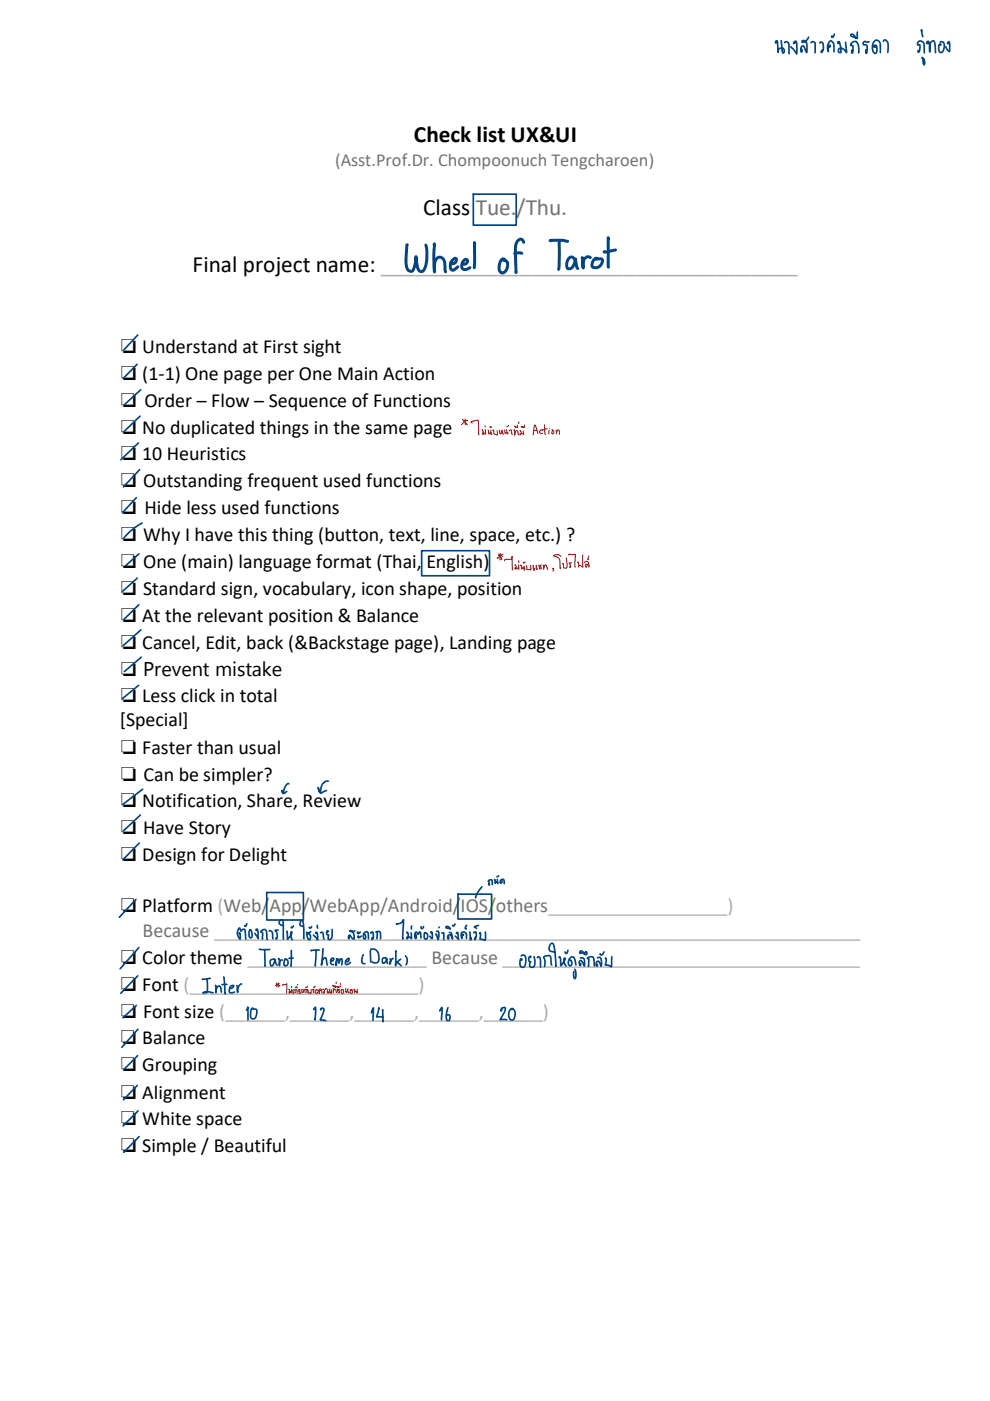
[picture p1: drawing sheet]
<svg xmlns="http://www.w3.org/2000/svg" width="210mm" height="297mm" viewBox="0 0 210 297" stroke-linecap="round" stroke-linejoin="round" font-family="sans-serif">
<defs><g id="words">
<text font-size="6.5" fill="#004481" x="100.3" y="56.6">of</text>
<text font-size="5.7" fill="#004481" x="116.3" y="56.1">Tarot</text>
<text font-size="5.6" fill="#004481" x="85.8" y="56.7">Wheel</text>
<text font-size="5.2" fill="#004481" x="120.4" y="206.4">ลึกลับ</text>
<g font-size="4.9">
<text x="87.8" y="30.1">Check list UX&amp;UI</text>
<text x="89.7" y="45.6">Class</text>
<text x="40.9" y="57.7">Final project name: ____________________________________</text>
</g>
<text font-size="4.9" fill="#767171" x="100.9" y="45.6">Tue./Thu.</text>
<text font-size="4.4" fill="#004481" x="116.3" y="203.9">ให้</text>
<g font-size="4.2">
<text x="25.4" y="74.8">❏ Understand at First sight</text>
<text x="25.4" y="80.5">❏ (1-1) One page per One Main Action</text>
<text x="25.4" y="86.2">❏ Order – Flow – Sequence of Functions</text>
<text x="25.4" y="91.9">❏ No duplicated things in the same page</text>
<text x="25.4" y="97.6">❏ 10 Heuristics</text>
<text x="25.4" y="103.3">❏ Outstanding frequent used functions</text>
<text x="25.4" y="109">❏ Hide less used functions</text>
<text x="25.4" y="114.7">❏ Why I have this thing (button, text, line, space, etc.) ?</text>
<text x="25.4" y="120.4">❏ One (main) language format (Thai, English)</text>
<text x="25.4" y="126.2">❏ Standard sign, vocabulary, icon shape, position</text>
<text x="25.4" y="131.8">❏ At the relevant position &amp; Balance</text>
<text x="25.4" y="137.5">❏ Cancel, Edit, back (&amp;Backstage page), Landing page</text>
<text x="25.4" y="143.3">❏ Prevent mistake</text>
<text x="25.4" y="148.9">❏ Less click in total</text>
<text x="25.4" y="154">[Special]</text>
<text x="25.4" y="159.8">❏ Faster than usual</text>
<text x="25.4" y="165.5">❏ Can be simpler?</text>
<text x="25.4" y="171.2">❏ Notification, Share, Review</text>
<text x="25.4" y="176.9">❏ Have Story</text>
<text x="25.4" y="182.6">❏ Design for Delight</text>
<text x="25.4" y="193.5">❏ Platform (Web/App/WebApp/Android/IOS/others__________________)</text>
<text x="25.4" y="204.3">❏ Color theme __________________ Because ____________________________________</text>
<text x="25.4" y="210.1">❏ Font (_______________________)</text>
<text x="25.4" y="215.8">❏ Font size (______,______,______,______,______)</text>
<text x="25.4" y="221.4">❏ Balance</text>
<text x="25.4" y="227.2">❏ Grouping</text>
<text x="25.4" y="232.9">❏ Alignment</text>
<text x="25.4" y="238.5">❏ White space</text>
<text x="25.4" y="244.3">❏ Simple / Beautiful</text>
</g>
<text font-size="4.2" fill="#004481" x="100.7" y="189.5">/ถนัด</text>
<text font-size="4.2" fill="#767171" x="30.3" y="198.7">Because _________________________________________________________________</text>
<g font-size="3.9" fill="#004481">
<text x="175.3" y="10.4">คั มภี ร</text>
<text x="56.9" y="198.5">ให้</text>
</g>
<text font-size="3.9" fill="#767171" x="71.1" y="35.1">(Asst.Prof.Dr. Chompoonuch Tengcharoen)</text>
<text font-size="3.8" fill="#004481" x="63.4" y="198.5">ง่ าย</text>
<g font-size="3.4" fill="#004481">
<text x="54.8" y="204.3">Tarot</text>
<text x="65.7" y="204.2">Theme ( Dark (</text>
</g>
<text font-size="3.3" fill="#004481" x="164.3" y="10.8">นางสาว</text>
<text font-size="3.3" fill="#b60400" x="42.7" y="210.1">Inter * ไม่</text>
<text font-size="3.1" fill="#b60400" x="117.1" y="120.4">โปรไฟล์</text>
<text font-size="3.1" fill="#004481" x="50.2" y="198.6">ต้ องการ</text>
<g font-size="3" fill="#b60400">
<text x="97.8" y="91.6">* ไม่</text>
<text x="105.4" y="120.2">* ไม่</text>
</g>
<g font-size="2.8" fill="#004481">
<text x="67.1" y="198.7">สะดวก</text>
<text x="78.6" y="216.1">14</text>
</g>
<g font-size="2.7" fill="#004481">
<text x="180.3" y="10.9">ดา</text>
<text x="66.4" y="215.9">12</text>
<text x="93.1" y="215.9">16</text>
</g>
<text font-size="2.6" fill="#004481" x="52.1" y="215.8">10</text>
<text font-size="2.5" fill="#b60400" x="108.9" y="91.8">Action</text>
<g font-size="2.5" fill="#004481">
<text x="110.1" y="204.7">อยาก</text>
<text x="105.9" y="215.8">20</text>
</g>
<text font-size="2.1" fill="#004481" x="59.6" y="167.9">{</text>
<text font-size="1.8" fill="#b60400" x="110" y="120.5">นั บแชท ,</text>
<text font-size="1.8" fill="#004481" x="89.8" y="199">เว้ น</text>
<g font-size="1.7" fill="#b60400">
<text x="102.8" y="91.8">นั บหน้ า มี</text>
<text x="61.8" y="210.3">เกี่ ยวกับ</text>
</g>
<g font-size="1.6" fill="#004481">
<text x="75.7" y="198.9">ไม</text>
<text x="77.3" y="198.9">่</text>
</g>
<text font-size="1.5" fill="#b60400" x="68.9" y="210.3">แอพ</text>
<text font-size="1.4" fill="#b60400" x="64" y="210.3">ข้ อความ</text>
</g></defs>
<g fill="none" stroke="#004481" stroke-width=".35">
<path d="M187.4 8.8a.45 .45 0 0 1 .5-.3 .45 .45 0 0 1 .3 .4l.2 .6-.1 1.6M195 10.8l-.1-.1a.17 .17 0 0 0-.2 .1 .17 .17 0 0 0 .1 .2 .17 .17 0 0 0 .2-.1l.1-1a.32 .32 0 0 0-.1-.4 .32 .32 0 0 0-.4 0 .72 .72 0 0 1 .8-.8 .72 .72 0 0 1 .6 .9l.1 1.6M195.5 6.7v-.4l.2 1.5M195.6 12.2l.4 1.5 .1-.4-.1-.9M196.9 9.2a.22 .22 0 0 1-.3-.1 .22 .22 0 0 1 .1-.3 .22 .22 0 0 1 .3 .1l.2 2.1v-.2a1.88 1.88 0 0 1 .6-2.1h.2a1.65 1.65 0 0 1 .4 1.6v.9M199.4 8.9a.76 .76 0 0 1 .9 .3 .76 .76 0 0 1 0 .9l-.1 .3a.56 .56 0 0 1-.2 .6 .56 .56 0 0 1-.7 0 1.36 1.36 0 0 1 .2-1.7v.2l-.3 .1M201.3 9.1a.17 .17 0 0 1-.3 .1 .17 .17 0 0 1 0-.2 .17 .17 0 0 1 .2-.1h.1l.1 .3v1.7l-.5-.4-.3-.6M100.4 41.2h9.1v6.5h-9.1zM29.1 77.2l-2.9 3M29.2 71l-3 3.2M29.4 93.9l-3.8 3.6M29.6 99.6l-3.4 3.6"/>
<path d="M29.7 88.2l-3.5 3.4M29.8 82.6l-3.5 3.3M28.9 105.5l-2.9 3.2M29.5 117.4l-2.8 2.5M30.1 110.9l-2.4 1.7-1.5 1.5M89.4 116.8h14.4v5.3h-14.4zM29.1 122.6l-3.1 2.8M29.5 128.2l-3.2 3.2M29.9 133.5l-3.8 3.4M30 139.3l-3.6 3.1M29.4 145.3l-3.4 2.8M29.5 178.7l-3.5 3.6"/>
<path d="M29.8 172.8l-3.6 3.4M30.3 167.3l-4.3 3.3M69.6 165.6a1.76 1.76 0 0 0-1.6 2v.4h-.2l-.3-1 .1 .4a.69 .69 0 0 0 .6 .7l1-.5M28.8 190.7l-3.5 3.8M56.6 189.2h7.8v5.9h-7.8zM62.2 196.3l-.3 .4-.1-.1M80 199v-1.3l-.3-.1a.61 .61 0 0 1 .8 0 .61 .61 0 0 1 .2 .7v.7M84.1 196v-.1a1.34 1.34 0 0 0 1.5-.9l-.2 4.1 .1-.2M86.4 197.8l-.1-.1a.95 .95 0 0 1 0 1.3 .47 .47 0 0 1 .4-.4 .47 .47 0 0 1 .5 .3l.1 .1-.1-1.2M87.4 196.3l-.1 .7M88.1 198.1l.2 .4-.1 .4a.82 .82 0 0 1 .1-1.3l.4 .5 .4-.5 .2 1.3M89.9 196.4a.34 .34 0 0 1-.2 .4 .34 .34 0 0 1-.4 0v-.3"/>
<path d="M93.2 196.6l-.1 .1M93.7 197.9l.3-.1a.99 .99 0 0 1 .1 1.1v.3M95.3 197.7a.52 .52 0 0 1 .6 .7l.1 .7-.2-.3a.46 .46 0 0 0-.6-.6 .46 .46 0 0 0-.1 .8v-.3M95.5 196.9a.79 .79 0 0 1-.9-.3 .46 .46 0 0 1 .8 .1l.1 .2M96.5 195.9l-.3 .4-.2-.1M97 197.7l-.2 .2 .1-.2 .2 .1 .2 1.4-.7-.7M97.1 189.6h7.2v5.2h-7.2zM98.2 198.2h.1h-.2l-.1 .8a1.01 1.01 0 0 1 .2-1.4 .83 .83 0 0 1 .8 1.2l-.1 .2M99 196.2l-.3 .4v.3h.2M99.7 197.6l.1 1.7 .2-.3-.2-.3M100.5 197.8v-.1a.34 .34 0 0 1 .5 0 .34 .34 0 0 1 0 .4l-.3 1.1 .1-.5M101.5 196.2l-.9 .3 .5 .3"/>
<path d="M102.9 197.6l-.1 1.8-1-.3 .1-1.3-.1 .2M28.9 213.2l-2.8 2.6M29.2 206.9l-3.6 3.7M29.3 218.2l-3.5 3.9M29.5 200.9l-4 4.5M120.5 201.5l-.3 .6h-.2l-.2-.3M126.7 203.1a.57 .57 0 0 1 .7 0 .57 .57 0 0 1 .2 .7l-.1 1-.2-.5a.43 .43 0 0 0-.5-.5 .43 .43 0 0 0-.3 .6l.1 .4 .1-.4M128.1 201.8a.48 .48 0 0 1-.2 .6 .48 .48 0 0 1-.6-.1v-.1M129.8 202.8l-.1 2.2-1.3-.4 .2-.9-.1-.5M29.1 230.1l-2.9 3.1M29.2 223.8l-2.9 3M29.3 235.5l-3.2 3.2"/>
<path d="M29.5 241l-3.3 3.3"/>
</g>
<g fill="none" stroke="#b60400" stroke-width=".21">
<path d="M107.5 91.1l.2 .9-.1-.3-.5 .2v-.7M113.3 91.2l.4 .1M114.1 91.9l-.7-1.8-.3 2.1M115 91.3a.37 .37 0 0 0-.4 .1 .37 .37 0 0 0 0 .5 .37 .37 0 0 0 .5 0M115.5 90.1l.1 1.7 .1 .3M116.1 90.9l-.9 .3M116.5 91.2v.9M116.5 90.8h.1M117.1 91.2a.4 .4 0 0 1 .4 .3 .4 .4 0 0 1-.4 .5l.1-.8M118 91.2v.8l.1-.4a.29 .29 0 0 1 .1-.4 .29 .29 0 0 1 .4 .1l.1 .8M123.6 117.7v2.6l-.6-.5-.3 .4v-.9l-.2-.1 .2 .1M124 119.3a.47 .47 0 0 1 .6-.3 .47 .47 0 0 1 .3 .6v.6a.53 .53 0 0 0-.7-.5l.1 .6 .1-.2"/>
<path d="M124.9 117.9l-.1 .2a.34 .34 0 0 0 0 .6l.1-.2M67 209.9a.33 .33 0 0 1 .5 .3 .33 .33 0 0 1-.5 .2zM68 210l-.2 .2-.1 .4a.62 .62 0 0 1 .3-.9l.3 .3v.6M68.5 209.8a.4 .4 0 0 1 .4 .3 .4 .4 0 0 1-.2 .5v-.4M71.3 208.2v.4M71.6 209.7l-.1 .1a.38 .38 0 0 0 0 .5 .38 .38 0 0 0 .5 .1l-.1-.4-.3-.1 .5-.1M71.8 209.1l.1 .3-.5-.2 .4 .2M72.1 209v.2M72.3 208.5l-.1 .3M72.5 209.8a.37 .37 0 0 1 .5 .4 .37 .37 0 0 1-.6 .3v-.5l.2-.1M73.3 209.7l.2 .7-.1-.2M73.9 209.7h-.1a.59 .59 0 0 0 .2 .8l-.1-.2"/>
<path d="M74.3 209.8a.39 .39 0 0 1 .5 .3 .39 .39 0 0 1-.3 .5 .32 .32 0 0 1-.3-.4 .32 .32 0 0 1 .4-.3h-.2M75.7 209.7v.8a.27 .27 0 0 0-.3-.4 .27 .27 0 0 0-.2 .4v-.7h-.2l.3 .1"/>
</g>
<use href="#words"/>
</svg>
